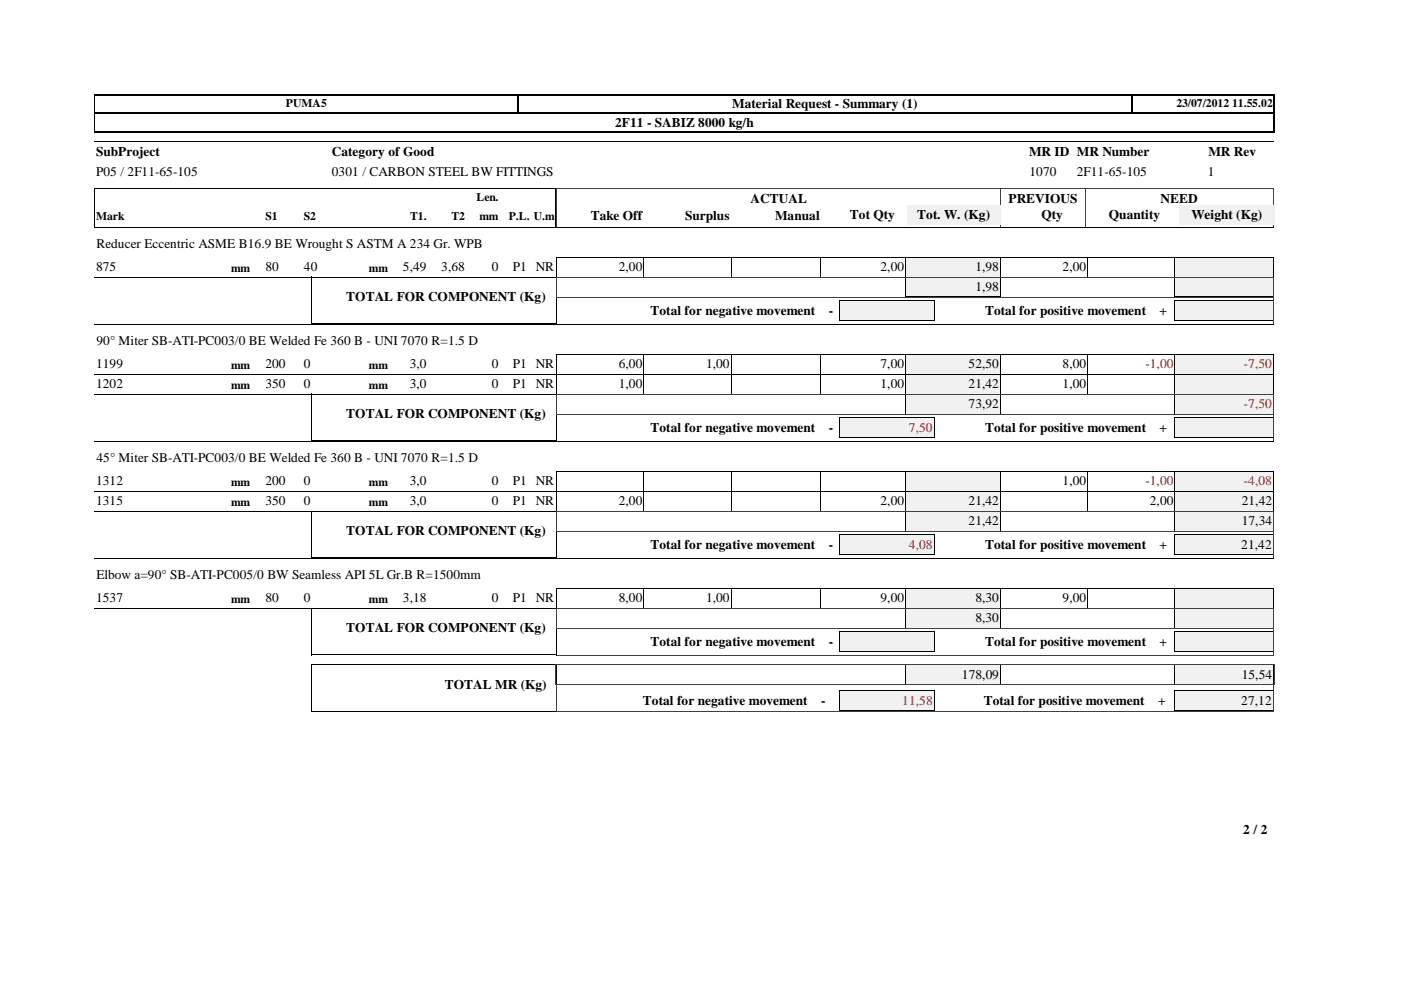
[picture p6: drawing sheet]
<svg xmlns="http://www.w3.org/2000/svg" width="297mm" height="210mm" viewBox="0 0 297 210" stroke-linecap="round" stroke-linejoin="round" font-family="sans-serif">
<defs><g id="words">
<g font-size="2.8">
<text x="155.2" y="22.9">Material Request - Summary (1)</text>
<text x="130.4" y="26.8">2F11 - SABIZ 8000 kg/h</text>
<text x="20.4" y="33.1">SubProject</text>
<text x="70.4" y="33">Category of Good</text>
<text x="218.2" y="33">MR ID MR Number</text>
<text x="256.2" y="33">MR Rev</text>
<text x="20.4" y="37.3">P05 / 2F11-65-105</text>
<text x="70.4" y="37.2">0301 / CARBON STEEL BW FITTINGS</text>
<text x="218.3" y="37.2">1070</text>
<text x="228.3" y="37.2">2F11-65-105</text>
<text x="256.1" y="37.2">1</text>
<text x="125.3" y="46.7">Take Off</text>
<text x="145.2" y="46.7">Surplus</text>
<text x="159.1" y="43">ACTUAL</text>
<text x="164.3" y="46.7">Manual</text>
<text x="180.2" y="46.4">Tot Qty</text>
<text x="194.5" y="46.4">Tot. W. (Kg)</text>
<text x="213.8" y="43">PREVIOUS</text>
<text x="220.8" y="46.4">Qty</text>
<text x="235.1" y="46.4">Quantity</text>
<text x="246.1" y="43">NEED</text>
<text x="252.6" y="46.4">Weight (Kg)</text>
<text x="20.4" y="52.6">Reducer Eccentric ASME B16.9 BE Wrought S ASTM A 234 Gr. WPB</text>
<text x="20.4" y="57.5">875</text>
<text x="56.3" y="57.5">80</text>
<text x="64.4" y="57.5">40</text>
<text x="85.4" y="57.5">5,49</text>
<text x="93.6" y="57.5">3,68</text>
<text x="104.3" y="57.5">0</text>
<text x="108.7" y="57.5">P1 NR</text>
<text x="131.2" y="57.5">2,00</text>
<text x="186.7" y="57.5">2,00</text>
<text x="206.8" y="57.5">1,98</text>
<text x="225.3" y="57.5">2,00</text>
<text x="73.4" y="63.8">TOTAL FOR COMPONENT (Kg)</text>
<text x="206.8" y="61.7">1,98</text>
<text x="137.9" y="66.8">Total for negative movement</text>
<text x="175.7" y="66.8">-</text>
<text x="208.9" y="66.8">Total for positive movement</text>
<text x="245.9" y="66.8">+</text>
<text x="20.4" y="73.1">90° Miter SB-ATI-PC003/0 BE Welded Fe 360 B - UNI 7070 R=1.5 D</text>
<text x="20.4" y="78.1">1199</text>
<text x="20.4" y="82.3">1202</text>
<text x="56.3" y="78.1">200</text>
<text x="56.3" y="82.3">350</text>
<text x="64.4" y="78.1">0</text>
<text x="64.4" y="82.3">0</text>
<text x="86.9" y="78.1">3,0</text>
<text x="86.9" y="82.3">3,0</text>
<text x="104.3" y="78.1">0</text>
<text x="104.3" y="82.3">0</text>
<text x="108.7" y="78.1">P1 NR</text>
<text x="108.7" y="82.3">P1 NR</text>
<text x="131.2" y="78.1">6,00</text>
<text x="131.2" y="82.3">1,00</text>
<text x="149.7" y="78.1">1,00</text>
<text x="186.7" y="78.1">7,00</text>
<text x="186.7" y="82.3">1,00</text>
<text x="205.4" y="78.1">52,50</text>
<text x="205.4" y="82.3">21,42</text>
<text x="225.3" y="78.1">8,00</text>
<text x="225.3" y="82.3">1,00</text>
<text x="73.4" y="88.6">TOTAL FOR COMPONENT (Kg)</text>
<text x="205.4" y="86.5">73,92</text>
<text x="137.9" y="91.6">Total for negative movement</text>
<text x="175.7" y="91.6">-</text>
<text x="208.9" y="91.6">Total for positive movement</text>
<text x="245.9" y="91.6">+</text>
<text x="20.4" y="97.9">45° Miter SB-ATI-PC003/0 BE Welded Fe 360 B - UNI 7070 R=1.5 D</text>
<text x="20.4" y="102.9">1312</text>
<text x="20.4" y="107.1">1315</text>
<text x="56.3" y="102.9">200</text>
<text x="56.3" y="107.1">350</text>
<text x="64.4" y="102.9">0</text>
<text x="64.4" y="107.1">0</text>
<text x="86.9" y="102.9">3,0</text>
<text x="86.9" y="107.1">3,0</text>
<text x="104.3" y="102.9">0</text>
<text x="104.3" y="107.1">0</text>
<text x="108.7" y="102.9">P1 NR</text>
<text x="108.7" y="107.1">P1 NR</text>
<text x="131.2" y="107.1">2,00</text>
<text x="186.7" y="107.1">2,00</text>
<text x="205.4" y="107.1">21,42</text>
<text x="225.3" y="102.9">1,00</text>
<text x="243.8" y="107.1">2,00</text>
<text x="263.3" y="107.1">21,42</text>
<text x="73.4" y="113.4">TOTAL FOR COMPONENT (Kg)</text>
<text x="205.4" y="111.3">21,42</text>
<text x="263.3" y="111.3">17,34</text>
<text x="137.9" y="116.4">Total for negative movement</text>
<text x="175.7" y="116.4">-</text>
<text x="208.9" y="116.4">Total for positive movement</text>
<text x="245.9" y="116.4">+</text>
<text x="263.2" y="116.4">21,42</text>
<text x="20.4" y="122.7">Elbow a=90° SB-ATI-PC005/0 BW Seamless API 5L Gr.B R=1500mm</text>
<text x="20.4" y="127.7">1537</text>
<text x="56.3" y="127.7">80</text>
<text x="64.4" y="127.7">0</text>
<text x="85.4" y="127.7">3,18</text>
<text x="104.3" y="127.7">0</text>
<text x="108.7" y="127.7">P1 NR</text>
<text x="131.2" y="127.7">8,00</text>
<text x="149.7" y="127.7">1,00</text>
<text x="186.7" y="127.7">9,00</text>
<text x="206.8" y="127.7">8,30</text>
<text x="206.8" y="131.9">8,30</text>
<text x="225.3" y="127.7">9,00</text>
<text x="73.4" y="133.9">TOTAL FOR COMPONENT (Kg)</text>
<text x="137.9" y="137">Total for negative movement</text>
<text x="175.7" y="137">-</text>
<text x="208.9" y="137">Total for positive movement</text>
<text x="245.9" y="137">+</text>
<text x="203.9" y="144">178,09</text>
<text x="263.3" y="144">15,54</text>
<text x="94.3" y="146">TOTAL MR (Kg)</text>
<text x="136.3" y="149.4">Total for negative movement</text>
<text x="174.1" y="149.4">-</text>
<text x="208.6" y="149.4">Total for positive movement</text>
<text x="245.6" y="149.4">+</text>
<text x="263.2" y="149.4">27,12</text>
<text x="263.6" y="176.9">2 / 2</text>
</g>
<g font-size="2.8" fill="#f00">
<text x="242.9" y="78.1">-1,00</text>
<text x="263.7" y="78.1">-7,50</text>
<text x="263.7" y="86.5">-7,50</text>
<text x="192.7" y="91.6">7,50</text>
<text x="242.9" y="102.9">-1,00</text>
<text x="263.7" y="102.9">-4,08</text>
<text x="192.7" y="116.4">4,08</text>
<text x="191.3" y="149.4">11,58</text>
</g>
<g font-size="2.5">
<text x="60.6" y="22.6">PUMA5</text>
<text x="249.4" y="22.6">23/07/2012 11.55.02</text>
<text x="20.4" y="46.7">Mark</text>
<text x="56.3" y="46.7">S1</text>
<text x="64.4" y="46.7">S2</text>
<text x="86.9" y="46.7">T1.</text>
<text x="95.7" y="46.7">T2</text>
<text x="101" y="42.7">Len.</text>
<text x="101.6" y="46.7">mm</text>
<text x="107.9" y="46.7">P.L. U.m</text>
<text x="49" y="57.7">mm</text>
<text x="78.2" y="57.7">mm</text>
<text x="49" y="78.3">mm</text>
<text x="49" y="82.5">mm</text>
<text x="78.2" y="78.3">mm</text>
<text x="78.2" y="82.5">mm</text>
<text x="49" y="103.1">mm</text>
<text x="49" y="107.4">mm</text>
<text x="78.2" y="103.1">mm</text>
<text x="78.2" y="107.4">mm</text>
<text x="49" y="127.9">mm</text>
<text x="78.2" y="127.9">mm</text>
</g>
</g></defs>
<path d="M270.1 20v4.1M20 20.1h250.3M20 24h250.3M20 27.9h250.3" fill="none" stroke="#000" stroke-width=".25"/>
<path d="M239.9 20v4.1" fill="none" stroke="#000" stroke-width=".38"/>
<path d="M109.9 20v4.1" fill="none" stroke="#000" stroke-width=".34"/>
<path d="M20.1 20v8M20 30h250M20 39.9h97.9M20 39.9v8.3l97.9 .1v-8.4" fill="none" stroke="#000" stroke-width=".21"/>
<path d="M20 24h250.3M270.1 23.9v4.1" fill="none" stroke="#000" stroke-width=".3"/>
<path d="M118 39.9h152M118 39.9v8.3h152M212.1 39.9v8.4M212.2 39.9v8.4M230.1 39.9v8.4M270 39.9v8.4" fill="none" stroke="#404040" stroke-width=".21"/>
<path d="M99.6 43.9h6.4v3.8h-6.4z" fill="#fff"/>
<g fill="#f1f1f1">
<path d="M192.3 43.4h19.8v4.2h-19.8z"/>
<path d="M250 43.4h20.2v4.2h-20.2z"/>
</g>
<path d="M20 48.3h250M20 58.7h172.1M136.5 54.5v4.3M155 54.5v4.3M174.1 54.5v4.3M192 54.5v4.3M192.1 54.5h-74.1v4.3M212.1 54.5h37v4.3M212.1 58.7h37M212.1 54.5v4.3M230.6 54.5v4.3" fill="none" stroke="#000" stroke-width=".21"/>
<path d="M192.1 54.5h20v4.2h-20z" fill="#f1f1f1"/>
<path d="M192 58.7h20.1M192 58.8v-4.3h20.1v4.3" fill="none" stroke="#000" stroke-width=".21"/>
<path d="M249.1 54.5h20.9v4.2h-20.9z" fill="#f1f1f1"/>
<path d="M249.1 54.5h20.9M249.1 58.7h20.9M249.1 54.5v4.3M270 54.5v4.3" fill="none" stroke="#000" stroke-width=".21"/>
<path d="M192.1 58.7h20v4.2h-20z" fill="#f1f1f1"/>
<path d="M192 58.7h20.1v4.3h-20.1z" fill="none" stroke="#000" stroke-width=".21"/>
<path d="M249.1 58.7h20.9v4.2h-20.9z" fill="#f1f1f1"/>
<path d="M249.1 58.7h20.9M249.1 58.7v4.3M270 58.7v4.3M249.1 63h20.9" fill="none" stroke="#000" stroke-width=".21"/>
<path d="M249.1 63.8h20.8v4.1h-20.8z" fill="#f1f1f1"/>
<path d="M249 68h21M249.1 68l-.1-4.3h21l-.1 4.3" fill="none" stroke="#000" stroke-width=".21"/>
<path d="M178 63.8h20v4.1h-20z" fill="#f1f1f1"/>
<g fill="none" stroke="#000" stroke-width=".21">
<path d="M66 58.7h52.1l-.1 10h-52zM20 68.8h250M20 79.3h172.1M136.5 75.1v4.2M155 75.1v4.2M174.1 75.1v4.2M177.9 68h20.2M177.9 68v-4.3h20.2v4.3M192 75.1v4.2M192.1 75.1h-74.1v4.2M212.1 75.1h37v4.2M212.1 79.3h37"/>
<path d="M212.1 75.1v4.2M230.6 75.1v4.2"/>
</g>
<path d="M118 58.8h152.1M118 58.8v4.3h152.1M270.1 58.8v4.3M118 68.8h152.1M118 63v5.8M270.1 63v5.8" fill="none" stroke="#404040" stroke-width=".21"/>
<path d="M192.1 75.1h20v4.2h-20z" fill="#f1f1f1"/>
<path d="M192 79.3h20.1M192 79.3v-4.2h20.1v4.2" fill="none" stroke="#000" stroke-width=".21"/>
<path d="M249.1 75.1h20.9v4.2h-20.9z" fill="#f1f1f1"/>
<g fill="none" stroke="#000" stroke-width=".21">
<path d="M136.5 79.3v4.3M155 79.3v4.3M174.1 79.3v4.3M192 79.3v4.3M192.1 79.3h-74.1v4.3M212.1 79.3h57.9M212.1 79.3v4.3M230.6 79.3v4.3M249.1 75.1h20.9M249.1 75.1v8.5M270 75.1v4.2M20 83.5h172.1"/>
<path d="M212.1 83.5h37"/>
</g>
<path d="M192.1 79.3h20v4.2h-20z" fill="#f1f1f1"/>
<path d="M192 83.5h20.1M192 83.6v-4.3h20.1v4.3" fill="none" stroke="#000" stroke-width=".21"/>
<path d="M249.1 79.3h20.9v4.2h-20.9z" fill="#f1f1f1"/>
<path d="M249.1 79.3h20.9M249.1 79.3v4.3M270 79.3v4.3M249.1 83.5h20.9" fill="none" stroke="#000" stroke-width=".21"/>
<path d="M192.1 83.5h20v4.3h-20z" fill="#f1f1f1"/>
<path d="M192 83.5h20.1v4.3h-20.1z" fill="none" stroke="#000" stroke-width=".21"/>
<path d="M249.1 83.5h20.9v4.3h-20.9z" fill="#f1f1f1"/>
<path d="M249.1 83.5h20.9M249.1 87.8h20.9M249.1 83.5v4.3M270 83.5v4.3" fill="none" stroke="#000" stroke-width=".21"/>
<path d="M249.1 88.6h20.8v4.2h-20.8z" fill="#f1f1f1"/>
<path d="M249 92.8h21M249.1 92.8l-.1-4.3h21l-.1 4.3" fill="none" stroke="#000" stroke-width=".21"/>
<path d="M178 88.6h20v4.2h-20z" fill="#f1f1f1"/>
<g fill="none" stroke="#000" stroke-width=".21">
<path d="M20 93.6h250M66 83.5h52.1l-.1 10h-52zM136.5 99.9v4.2M155 99.9v4.2M174.1 99.9v4.2M177.9 92.8h20.2M177.9 92.8v-4.3h20.2v4.3M192 99.9v4.2M192.1 99.9h-74.1v4.2M212.1 99.9h37v4.2M212.1 99.9v4.2M230.6 99.9v4.2"/>
<path d="M20 104.1h172.1M212.1 104.1h37"/>
</g>
<path d="M118 83.6h152.1M118 83.6v4.3h152.1M118 93.6h152.1M118 87.8v5.8M270.1 83.6v4.3M270.1 87.8v5.8" fill="none" stroke="#404040" stroke-width=".21"/>
<path d="M192.1 99.9h20v4.2h-20z" fill="#f1f1f1"/>
<path d="M192 104.1h20.1M192 104.1v-4.2h20.1v4.2" fill="none" stroke="#000" stroke-width=".21"/>
<path d="M249.1 99.9h20.9v4.2h-20.9z" fill="#f1f1f1"/>
<g fill="none" stroke="#000" stroke-width=".21">
<path d="M249.1 99.9h20.9M249.1 99.9v8.5M270 99.9v4.2M20 108.4h172.1M136.5 104.1v4.3M155 104.1v4.3M174.1 104.1v4.3M192 104.1v4.3M192.1 104.1h-74.1v4.3M212.1 104.1h57.9M212.1 108.4h37M212.1 104.1v4.3"/>
<path d="M230.6 104.1v4.3"/>
</g>
<path d="M192.1 104.1h20v4.2h-20z" fill="#f1f1f1"/>
<path d="M192 108.4h20.1M192 108.4v-4.3h20.1v4.3" fill="none" stroke="#000" stroke-width=".21"/>
<path d="M249.1 104.1h20.9v4.2h-20.9z" fill="#f1f1f1"/>
<path d="M249.1 104.1h20.9M249.1 108.4h20.9M249.1 104.1v4.3M270 104.1v4.3" fill="none" stroke="#000" stroke-width=".21"/>
<path d="M192.1 108.3h20v4.3h-20z" fill="#f1f1f1"/>
<path d="M192 108.4h20.1v4.2h-20.1z" fill="none" stroke="#000" stroke-width=".21"/>
<path d="M249.1 108.3h20.9v4.3h-20.9z" fill="#f1f1f1"/>
<path d="M249.1 108.4h20.9M249.1 112.6h20.9M249.1 108.3v4.3M270 108.3v4.3" fill="none" stroke="#000" stroke-width=".21"/>
<path d="M249.1 113.4h20.8v4.2h-20.8z" fill="#f1f1f1"/>
<path d="M249 117.6h21M249.1 117.6l-.1-4.3h21l-.1 4.3" fill="none" stroke="#000" stroke-width=".21"/>
<path d="M178 113.4h20v4.2h-20z" fill="#f1f1f1"/>
<g fill="none" stroke="#000" stroke-width=".21">
<path d="M20 118.4h250M66 108.4h52.1l-.1 9.9h-52zM177.9 117.6h20.2M177.9 117.6v-4.3h20.2v4.3M20 128.9h172.1M136.5 124.7v4.2M155 124.7v4.2M174.1 124.7v4.2M192 124.7v4.2M192.1 124.7h-74.1v4.2M212.1 124.7h37v4.2M212.1 128.9h37"/>
<path d="M212.1 124.7v4.2M230.6 124.7v4.2"/>
</g>
<path d="M118 108.4h152.1M118 108.4v4.3h152.1M118 118.4h152.1M118 112.6v5.8M270.1 108.4v4.3M270.1 112.6v5.8" fill="none" stroke="#404040" stroke-width=".21"/>
<path d="M192.1 124.7h20v4.2h-20z" fill="#f1f1f1"/>
<path d="M192 128.9h20.1M192 128.9v-4.2h20.1v4.2" fill="none" stroke="#000" stroke-width=".21"/>
<path d="M249.1 124.7h20.9v4.2h-20.9z" fill="#f1f1f1"/>
<path d="M249.1 124.7h20.9M249.1 128.9h20.9M249.1 124.7v4.2M270 124.7v4.2" fill="none" stroke="#000" stroke-width=".21"/>
<path d="M192.1 128.9h20v4.2h-20z" fill="#f1f1f1"/>
<path d="M192 133.2h20.1M192 133.2v-4.3h20.1v4.3" fill="none" stroke="#000" stroke-width=".21"/>
<path d="M249.1 128.9h20.9v4.2h-20.9z" fill="#f1f1f1"/>
<path d="M249.1 128.9h20.9M249.1 133.2h20.9M249.1 128.9v4.3M270 128.9v4.3" fill="none" stroke="#000" stroke-width=".21"/>
<path d="M249.1 133.9h20.8v4.2h-20.8z" fill="#f1f1f1"/>
<path d="M249 133.9h21M249 138.2h21M249.1 133.9v4.3M269.9 133.9v4.3" fill="none" stroke="#000" stroke-width=".21"/>
<path d="M178 133.9h20v4.2h-20z" fill="#f1f1f1"/>
<path d="M66 128.9h52.1l-.1 10h-52zM177.9 133.9h20.2M177.9 138.2h20.2M177.9 133.9v4.3M198.1 133.9v4.3" fill="none" stroke="#000" stroke-width=".21"/>
<path d="M118 139h152.1M118 133.2v5.8M270.1 133.2v5.8M270.1 133.2h-152.1v-4.2h152.1v4.3" fill="none" stroke="#404040" stroke-width=".21"/>
<path d="M192.1 141h20v4.2h-20z" fill="#f1f1f1"/>
<path d="M192 141h20.1v4.2h-20.1z" fill="none" stroke="#000" stroke-width=".21"/>
<path d="M249.1 141h20.9v4.2h-20.9z" fill="#f1f1f1"/>
<path d="M249.1 141h20.9M249.1 145.2h20.9M249.1 141v4.2M270 141v4.2" fill="none" stroke="#000" stroke-width=".21"/>
<path d="M249.1 146.4h20.8v4.2h-20.8z" fill="#f1f1f1"/>
<path d="M249 146.4h21l-.1 4.3-20.9-.1z" fill="none" stroke="#000" stroke-width=".21"/>
<path d="M178 146.4h20v4.2h-20z" fill="#f1f1f1"/>
<path d="M66 141h52.1l-.1 10-52-.1zM177.9 146.4h20.2v4.3l-20.2-.1z" fill="none" stroke="#000" stroke-width=".21"/>
<path d="M117.9 145.2h152.3M117.9 141h152.3M117.9 141v4.2M118 145.2v5.7l152.1 .1v-5.8M270.2 141v4.2" fill="none" stroke="#404040" stroke-width=".21"/>
<use href="#words"/>
</svg>
